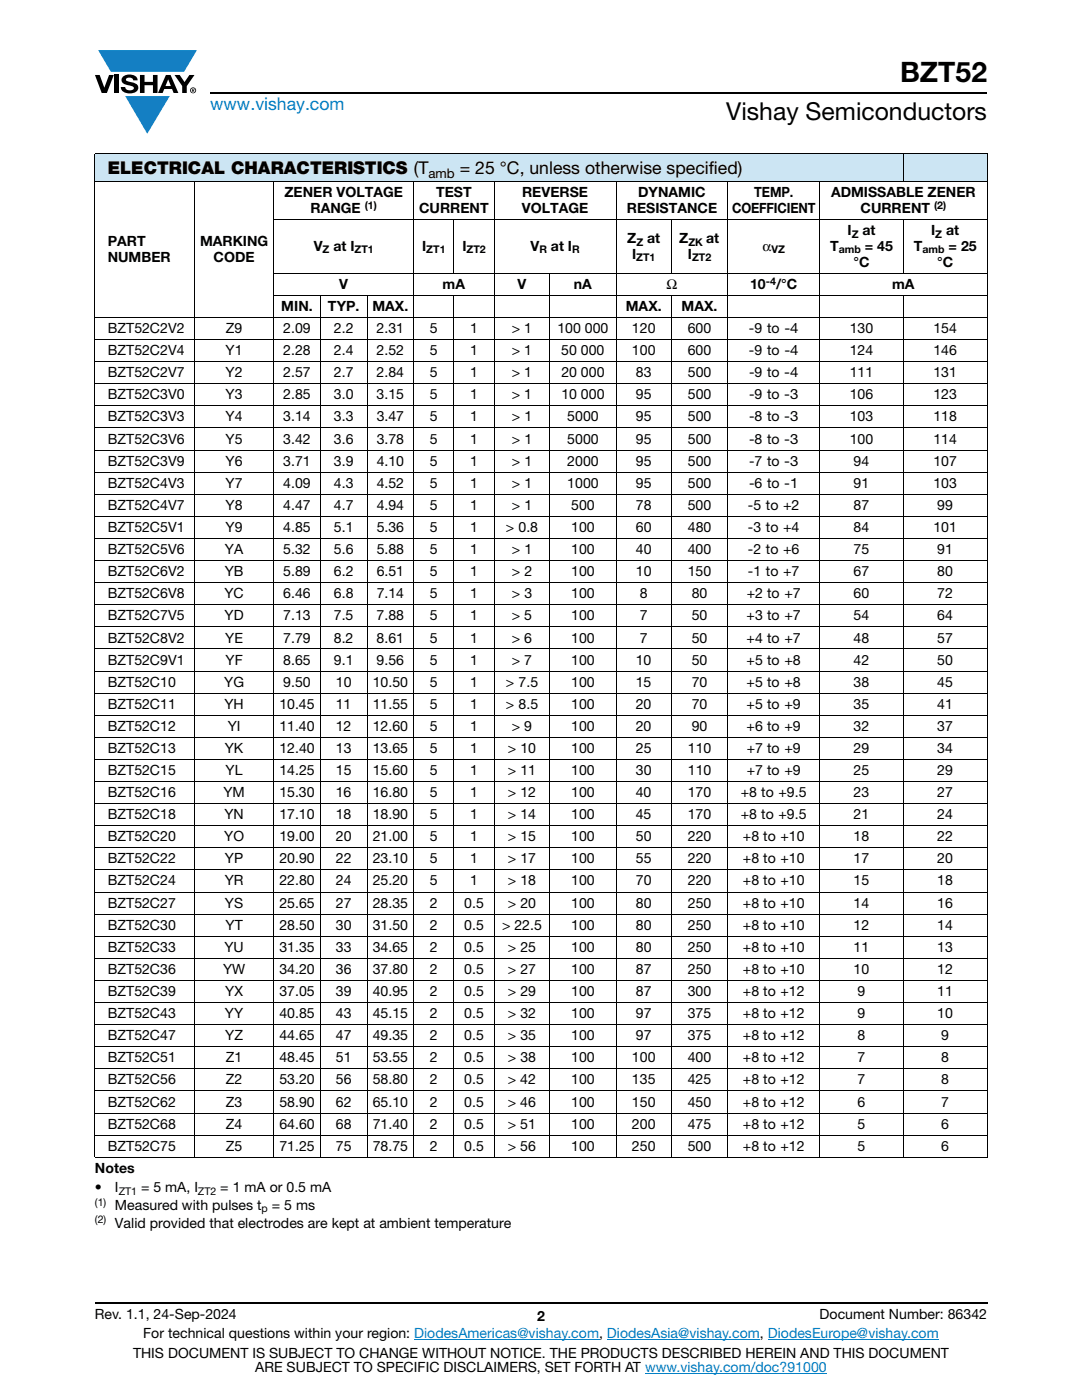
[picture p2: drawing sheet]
<svg xmlns="http://www.w3.org/2000/svg" width="216mm" height="279mm" viewBox="0 0 216 279" stroke-linecap="round" stroke-linejoin="round" font-family="sans-serif">
<defs><g id="words">
<text font-size="5.6" x="179.6" y="16.4">BZT52</text>
<text font-size="4.9" x="144.9" y="24">Vishay Semiconductors</text>
<text font-size="3.5" fill="#007ec4" x="42" y="21.9">www.vishay.com</text>
<g font-size="3.5">
<text x="21.5" y="34.8">ELECTRICAL CHARACTERISTICS (T</text>
<text x="91.7" y="34.8">= 25 °C, unless otherwise specified)</text>
</g>
<g font-size="2.8">
<text x="56.7" y="39.3">ZENER VOLTAGE</text>
<text x="87" y="39.3">TEST</text>
<text x="104.2" y="39.3">REVERSE</text>
<text x="127.3" y="39.3">DYNAMIC</text>
<text x="150.5" y="39.3">TEMP.</text>
<text x="165.8" y="39.3">ADMISSABLE ZENER</text>
<text x="62" y="42.5">RANGE</text>
<text x="83.6" y="42.5">CURRENT</text>
<text x="104.1" y="42.5">VOLTAGE</text>
<text x="125.1" y="42.5">RESISTANCE</text>
<text x="146.1" y="42.5">COEFFICIENT</text>
<text x="169.1" y="46.9">I</text>
<text x="171.7" y="42.5">CURRENT</text>
<text x="172.1" y="46.9">at</text>
<text x="185.8" y="46.9">I</text>
<text x="188.8" y="46.9">at</text>
<text x="21.5" y="49.1">PART</text>
<text x="21.5" y="52.3">NUMBER</text>
<text x="39.9" y="49.1">MARKING</text>
<text x="42.6" y="52.3">CODE</text>
<text x="62.6" y="50.1">V</text>
<text x="66.5" y="50.1">at I</text>
<text x="84.2" y="50.1">I</text>
<text x="92.3" y="50.1">I</text>
<text x="105.9" y="50.1">V</text>
<text x="109.9" y="50.1">at I</text>
<text x="125.2" y="48.5">Z</text>
<text x="126.1" y="51.7">I</text>
<text x="129.1" y="48.5">at</text>
<text x="135.5" y="48.5">Z</text>
<text x="137.3" y="51.7">I</text>
<text x="140.9" y="48.5">at</text>
<text x="152.1" y="50.1">α</text>
<text x="165.6" y="50.1">T</text>
<text x="170.3" y="53.3">°C</text>
<text x="172.6" y="50.1">= 45</text>
<text x="182.3" y="50.1">T</text>
<text x="187" y="53.3">°C</text>
<text x="189.3" y="50.1">= 25</text>
<text x="67.7" y="57.7">V</text>
<text x="88.3" y="57.7">mA</text>
<text x="103.3" y="57.7">V</text>
<text x="114.5" y="57.7">nA</text>
<text x="133" y="57.7">Ω</text>
<text x="149.7" y="57.7">10</text>
<text x="154.9" y="57.7">/°C</text>
<text x="178" y="57.7">mA</text>
<text x="56.1" y="62.1">MIN.</text>
<text x="65.4" y="62.1">TYP.</text>
<text x="74.3" y="62.1">MAX.</text>
<text x="124.9" y="62.1">MAX.</text>
<text x="136" y="62.1">MAX.</text>
<text x="21.5" y="70.9">BZT52C2V4</text>
<text x="21.5" y="66.5">BZT52C2V2</text>
<text x="45" y="70.9">Y1</text>
<text x="45.1" y="66.5">Z9</text>
<text x="56.5" y="70.9">2.28</text>
<text x="56.5" y="66.5">2.09</text>
<text x="66.6" y="70.9">2.4</text>
<text x="66.6" y="66.5">2.2</text>
<text x="75.2" y="70.9">2.52</text>
<text x="75.2" y="66.5">2.31</text>
<text x="85.8" y="70.9">5</text>
<text x="85.8" y="66.5">5</text>
<text x="93.8" y="70.9">1</text>
<text x="93.8" y="66.5">1</text>
<text x="102.1" y="70.9">&gt; 1</text>
<text x="102.1" y="66.5">&gt; 1</text>
<text x="111.2" y="66.5">100 000</text>
<text x="112" y="70.9">50 000</text>
<text x="126.1" y="70.9">100</text>
<text x="126.1" y="66.5">120</text>
<text x="137.2" y="70.9">600</text>
<text x="137.2" y="66.5">600</text>
<text x="149.5" y="70.9">-9 to -4</text>
<text x="149.5" y="66.5">-9 to -4</text>
<text x="169.5" y="66.5">130</text>
<text x="169.5" y="70.9">124</text>
<text x="186.2" y="66.5">154</text>
<text x="186.2" y="70.9">146</text>
<text x="21.5" y="75.3">BZT52C2V7</text>
<text x="45" y="75.3">Y2</text>
<text x="56.5" y="75.3">2.57</text>
<text x="66.6" y="75.3">2.7</text>
<text x="75.2" y="75.3">2.84</text>
<text x="85.8" y="75.3">5</text>
<text x="93.8" y="75.3">1</text>
<text x="102.1" y="75.3">&gt; 1</text>
<text x="112" y="75.3">20 000</text>
<text x="126.9" y="75.3">83</text>
<text x="137.2" y="75.3">500</text>
<text x="149.5" y="75.3">-9 to -4</text>
<text x="169.5" y="75.3">111</text>
<text x="186.2" y="75.3">131</text>
<text x="21.5" y="79.7">BZT52C3V0</text>
<text x="45" y="79.7">Y3</text>
<text x="56.5" y="79.7">2.85</text>
<text x="66.6" y="79.7">3.0</text>
<text x="75.2" y="79.7">3.15</text>
<text x="85.8" y="79.7">5</text>
<text x="93.8" y="79.7">1</text>
<text x="102.1" y="79.7">&gt; 1</text>
<text x="112" y="79.7">10 000</text>
<text x="126.9" y="79.7">95</text>
<text x="137.2" y="79.7">500</text>
<text x="149.5" y="79.7">-9 to -3</text>
<text x="169.5" y="79.7">106</text>
<text x="186.2" y="79.7">123</text>
<text x="21.5" y="84.1">BZT52C3V3</text>
<text x="21.5" y="88.5">BZT52C3V6</text>
<text x="45" y="84.1">Y4</text>
<text x="45" y="88.5">Y5</text>
<text x="56.5" y="84.1">3.14</text>
<text x="56.5" y="88.5">3.42</text>
<text x="66.6" y="84.1">3.3</text>
<text x="66.6" y="88.5">3.6</text>
<text x="75.2" y="84.1">3.47</text>
<text x="75.2" y="88.5">3.78</text>
<text x="85.8" y="84.1">5</text>
<text x="85.8" y="88.5">5</text>
<text x="93.8" y="84.1">1</text>
<text x="93.8" y="88.5">1</text>
<text x="102.1" y="84.1">&gt; 1</text>
<text x="102.1" y="88.5">&gt; 1</text>
<text x="113.2" y="84.1">5000</text>
<text x="113.2" y="88.5">5000</text>
<text x="126.9" y="84.1">95</text>
<text x="126.9" y="88.5">95</text>
<text x="137.2" y="84.1">500</text>
<text x="137.2" y="88.5">500</text>
<text x="149.5" y="84.1">-8 to -3</text>
<text x="149.5" y="88.5">-8 to -3</text>
<text x="169.5" y="84.1">103</text>
<text x="169.5" y="88.5">100</text>
<text x="186.2" y="84.1">118</text>
<text x="186.2" y="88.5">114</text>
<text x="21.5" y="92.9">BZT52C3V9</text>
<text x="45" y="92.9">Y6</text>
<text x="56.5" y="92.9">3.71</text>
<text x="66.6" y="92.9">3.9</text>
<text x="75.2" y="92.9">4.10</text>
<text x="85.8" y="92.9">5</text>
<text x="93.8" y="92.9">1</text>
<text x="102.1" y="92.9">&gt; 1</text>
<text x="113.2" y="92.9">2000</text>
<text x="126.9" y="92.9">95</text>
<text x="137.2" y="92.9">500</text>
<text x="149.5" y="92.9">-7 to -3</text>
<text x="170.3" y="92.9">94</text>
<text x="186.2" y="92.9">107</text>
<text x="21.5" y="97.3">BZT52C4V3</text>
<text x="21.5" y="101.8">BZT52C4V7</text>
<text x="45" y="101.8">Y8</text>
<text x="45" y="97.3">Y7</text>
<text x="56.5" y="101.8">4.47</text>
<text x="56.5" y="97.3">4.09</text>
<text x="66.6" y="101.8">4.7</text>
<text x="66.6" y="97.3">4.3</text>
<text x="75.2" y="101.8">4.94</text>
<text x="75.2" y="97.3">4.52</text>
<text x="85.8" y="101.8">5</text>
<text x="85.8" y="97.3">5</text>
<text x="93.8" y="101.8">1</text>
<text x="93.8" y="97.3">1</text>
<text x="102.1" y="101.8">&gt; 1</text>
<text x="102.1" y="97.3">&gt; 1</text>
<text x="113.2" y="97.3">1000</text>
<text x="114" y="101.8">500</text>
<text x="126.9" y="101.8">78</text>
<text x="126.9" y="97.3">95</text>
<text x="137.2" y="101.8">500</text>
<text x="137.2" y="97.3">500</text>
<text x="149.2" y="101.8">-5 to +2</text>
<text x="149.5" y="97.3">-6 to -1</text>
<text x="170.3" y="97.3">91</text>
<text x="170.3" y="101.8">87</text>
<text x="186.2" y="97.3">103</text>
<text x="187" y="101.8">99</text>
<text x="21.5" y="106.2">BZT52C5V1</text>
<text x="45" y="106.2">Y9</text>
<text x="56.5" y="106.2">4.85</text>
<text x="66.6" y="106.2">5.1</text>
<text x="75.2" y="106.2">5.36</text>
<text x="85.8" y="106.2">5</text>
<text x="93.8" y="106.2">1</text>
<text x="100.9" y="106.2">&gt; 0.8</text>
<text x="114" y="106.2">100</text>
<text x="126.9" y="106.2">60</text>
<text x="137.2" y="106.2">480</text>
<text x="149.2" y="106.2">-3 to +4</text>
<text x="170.3" y="106.2">84</text>
<text x="186.2" y="106.2">101</text>
<text x="21.5" y="110.6">BZT52C5V6</text>
<text x="44.9" y="110.6">YA</text>
<text x="56.5" y="110.6">5.32</text>
<text x="66.6" y="110.6">5.6</text>
<text x="75.2" y="110.6">5.88</text>
<text x="85.8" y="110.6">5</text>
<text x="93.8" y="110.6">1</text>
<text x="102.1" y="110.6">&gt; 1</text>
<text x="114" y="110.6">100</text>
<text x="126.9" y="110.6">40</text>
<text x="137.2" y="110.6">400</text>
<text x="149.2" y="110.6">-2 to +6</text>
<text x="170.3" y="110.6">75</text>
<text x="187" y="110.6">91</text>
<text x="21.5" y="115">BZT52C6V2</text>
<text x="21.5" y="119.4">BZT52C6V8</text>
<text x="44.8" y="119.4">YC</text>
<text x="44.8" y="115">YB</text>
<text x="56.5" y="115">5.89</text>
<text x="56.5" y="119.4">6.46</text>
<text x="66.6" y="115">6.2</text>
<text x="66.6" y="119.4">6.8</text>
<text x="75.2" y="115">6.51</text>
<text x="75.2" y="119.4">7.14</text>
<text x="85.8" y="115">5</text>
<text x="85.8" y="119.4">5</text>
<text x="93.8" y="115">1</text>
<text x="93.8" y="119.4">1</text>
<text x="102.1" y="115">&gt; 2</text>
<text x="102.1" y="119.4">&gt; 3</text>
<text x="114" y="115">100</text>
<text x="114" y="119.4">100</text>
<text x="126.9" y="115">10</text>
<text x="127.7" y="119.4">8</text>
<text x="137.2" y="115">150</text>
<text x="138" y="119.4">80</text>
<text x="149" y="119.4">+2 to +7</text>
<text x="149.2" y="115">-1 to +7</text>
<text x="170.3" y="115">67</text>
<text x="170.3" y="119.4">60</text>
<text x="187" y="115">80</text>
<text x="187" y="119.4">72</text>
<text x="21.5" y="123.8">BZT52C7V5</text>
<text x="44.8" y="123.8">YD</text>
<text x="56.5" y="123.8">7.13</text>
<text x="66.6" y="123.8">7.5</text>
<text x="75.2" y="123.8">7.88</text>
<text x="85.8" y="123.8">5</text>
<text x="93.8" y="123.8">1</text>
<text x="102.1" y="123.8">&gt; 5</text>
<text x="113.9" y="123.8">100</text>
<text x="127.6" y="123.8">7</text>
<text x="138" y="123.8">50</text>
<text x="149" y="123.8">+3 to +7</text>
<text x="170.3" y="123.8">54</text>
<text x="187" y="123.8">64</text>
<text x="21.5" y="128.2">BZT52C8V2</text>
<text x="44.9" y="128.2">YE</text>
<text x="56.5" y="128.2">7.79</text>
<text x="66.6" y="128.2">8.2</text>
<text x="75.2" y="128.2">8.61</text>
<text x="85.8" y="128.2">5</text>
<text x="93.8" y="128.2">1</text>
<text x="102.1" y="128.2">&gt; 6</text>
<text x="113.9" y="128.2">100</text>
<text x="127.6" y="128.2">7</text>
<text x="138" y="128.2">50</text>
<text x="149" y="128.2">+4 to +7</text>
<text x="170.3" y="128.2">48</text>
<text x="187" y="128.2">57</text>
<text x="21.5" y="132.6">BZT52C9V1</text>
<text x="21.5" y="137">BZT52C10</text>
<text x="44.7" y="137">YG</text>
<text x="45" y="132.6">YF</text>
<text x="56.5" y="132.6">8.65</text>
<text x="56.5" y="137">9.50</text>
<text x="66.6" y="132.6">9.1</text>
<text x="67" y="137">10</text>
<text x="74.4" y="137">10.50</text>
<text x="75.2" y="132.6">9.56</text>
<text x="85.8" y="132.6">5</text>
<text x="85.8" y="137">5</text>
<text x="93.8" y="132.6">1</text>
<text x="93.8" y="137">1</text>
<text x="100.9" y="137">&gt; 7.5</text>
<text x="102.1" y="132.6">&gt; 7</text>
<text x="114" y="132.6">100</text>
<text x="114" y="137">100</text>
<text x="126.9" y="132.6">10</text>
<text x="126.9" y="137">15</text>
<text x="138" y="132.6">50</text>
<text x="138" y="137">70</text>
<text x="149" y="132.6">+5 to +8</text>
<text x="149" y="137">+5 to +8</text>
<text x="170.3" y="132.6">42</text>
<text x="170.3" y="137">38</text>
<text x="187" y="132.6">50</text>
<text x="187" y="137">45</text>
<text x="21.5" y="141.5">BZT52C11</text>
<text x="44.8" y="141.5">YH</text>
<text x="55.7" y="141.5">10.45</text>
<text x="67" y="141.5">11</text>
<text x="74.4" y="141.5">11.55</text>
<text x="85.8" y="141.5">5</text>
<text x="93.8" y="141.5">1</text>
<text x="100.9" y="141.5">&gt; 8.5</text>
<text x="114" y="141.5">100</text>
<text x="126.9" y="141.5">20</text>
<text x="138" y="141.5">70</text>
<text x="149" y="141.5">+5 to +9</text>
<text x="170.3" y="141.5">35</text>
<text x="187" y="141.5">41</text>
<text x="21.5" y="145.9">BZT52C12</text>
<text x="45.4" y="145.9">YI</text>
<text x="55.7" y="145.9">11.40</text>
<text x="67" y="145.9">12</text>
<text x="74.4" y="145.9">12.60</text>
<text x="85.8" y="145.9">5</text>
<text x="93.8" y="145.9">1</text>
<text x="102.1" y="145.9">&gt; 9</text>
<text x="114" y="145.9">100</text>
<text x="126.9" y="145.9">20</text>
<text x="138" y="145.9">90</text>
<text x="149" y="145.9">+6 to +9</text>
<text x="170.3" y="145.9">32</text>
<text x="187" y="145.9">37</text>
<text x="21.5" y="150.3">BZT52C13</text>
<text x="21.5" y="154.7">BZT52C15</text>
<text x="44.9" y="150.3">YK</text>
<text x="45" y="154.7">YL</text>
<text x="55.7" y="154.7">14.25</text>
<text x="55.8" y="150.3">12.40</text>
<text x="67" y="154.7">15</text>
<text x="67" y="150.3">13</text>
<text x="74.4" y="154.7">15.60</text>
<text x="74.4" y="150.3">13.65</text>
<text x="85.8" y="154.7">5</text>
<text x="85.8" y="150.3">5</text>
<text x="93.8" y="154.7">1</text>
<text x="93.8" y="150.3">1</text>
<text x="101.3" y="154.7">&gt; 11</text>
<text x="101.3" y="150.3">&gt; 10</text>
<text x="114" y="154.7">100</text>
<text x="114" y="150.3">100</text>
<text x="126.9" y="154.7">30</text>
<text x="126.9" y="150.3">25</text>
<text x="137.2" y="154.7">110</text>
<text x="137.2" y="150.3">110</text>
<text x="149" y="154.7">+7 to +9</text>
<text x="149" y="150.3">+7 to +9</text>
<text x="170.3" y="150.3">29</text>
<text x="170.3" y="154.7">25</text>
<text x="187" y="150.3">34</text>
<text x="187" y="154.7">29</text>
<text x="21.5" y="159.1">BZT52C16</text>
<text x="44.6" y="159.1">YM</text>
<text x="55.7" y="159.1">15.30</text>
<text x="67" y="159.1">16</text>
<text x="74.4" y="159.1">16.80</text>
<text x="85.8" y="159.1">5</text>
<text x="93.8" y="159.1">1</text>
<text x="101.3" y="159.1">&gt; 12</text>
<text x="114" y="159.1">100</text>
<text x="126.9" y="159.1">40</text>
<text x="137.2" y="159.1">170</text>
<text x="147.8" y="159.1">+8 to +9.5</text>
<text x="170.3" y="159.1">23</text>
<text x="187" y="159.1">27</text>
<text x="21.5" y="163.5">BZT52C18</text>
<text x="21.5" y="167.9">BZT52C20</text>
<text x="44.7" y="167.9">YO</text>
<text x="44.8" y="163.5">YN</text>
<text x="55.7" y="163.5">17.10</text>
<text x="55.8" y="167.9">19.00</text>
<text x="67" y="163.5">18</text>
<text x="67" y="167.9">20</text>
<text x="74.4" y="163.5">18.90</text>
<text x="74.4" y="167.9">21.00</text>
<text x="85.8" y="163.5">5</text>
<text x="85.8" y="167.9">5</text>
<text x="93.8" y="163.5">1</text>
<text x="93.8" y="167.9">1</text>
<text x="101.3" y="163.5">&gt; 14</text>
<text x="101.3" y="167.9">&gt; 15</text>
<text x="114" y="163.5">100</text>
<text x="114" y="167.9">100</text>
<text x="126.9" y="163.5">45</text>
<text x="126.9" y="167.9">50</text>
<text x="137.2" y="163.5">170</text>
<text x="137.2" y="167.9">220</text>
<text x="147.8" y="163.5">+8 to +9.5</text>
<text x="148.2" y="167.9">+8 to +10</text>
<text x="170.3" y="167.9">18</text>
<text x="170.3" y="163.5">21</text>
<text x="187" y="167.9">22</text>
<text x="187" y="163.5">24</text>
<text x="21.5" y="172.3">BZT52C22</text>
<text x="44.9" y="172.3">YP</text>
<text x="55.7" y="172.3">20.90</text>
<text x="67" y="172.3">22</text>
<text x="74.4" y="172.3">23.10</text>
<text x="85.8" y="172.3">5</text>
<text x="93.8" y="172.3">1</text>
<text x="101.3" y="172.3">&gt; 17</text>
<text x="114" y="172.3">100</text>
<text x="126.9" y="172.3">55</text>
<text x="137.2" y="172.3">220</text>
<text x="148.2" y="172.3">+8 to +10</text>
<text x="170.3" y="172.3">17</text>
<text x="187" y="172.3">20</text>
<text x="21.5" y="176.7">BZT52C24</text>
<text x="44.8" y="176.7">YR</text>
<text x="55.8" y="176.7">22.80</text>
<text x="67" y="176.7">24</text>
<text x="74.4" y="176.7">25.20</text>
<text x="85.8" y="176.7">5</text>
<text x="93.8" y="176.7">1</text>
<text x="101.3" y="176.7">&gt; 18</text>
<text x="114" y="176.7">100</text>
<text x="126.9" y="176.7">70</text>
<text x="137.2" y="176.7">220</text>
<text x="148.2" y="176.7">+8 to +10</text>
<text x="170.3" y="176.7">15</text>
<text x="187" y="176.7">18</text>
<text x="21.5" y="181.1">BZT52C27</text>
<text x="21.5" y="185.5">BZT52C30</text>
<text x="44.9" y="181.1">YS</text>
<text x="45" y="185.5">YT</text>
<text x="55.7" y="185.5">28.50</text>
<text x="55.7" y="181.1">25.65</text>
<text x="67" y="185.5">30</text>
<text x="67" y="181.1">27</text>
<text x="74.4" y="185.5">31.50</text>
<text x="74.4" y="181.1">28.35</text>
<text x="85.8" y="185.5">2</text>
<text x="85.8" y="181.1">2</text>
<text x="92.6" y="185.5">0.5</text>
<text x="92.6" y="181.1">0.5</text>
<text x="100.2" y="185.5">&gt; 22.5</text>
<text x="101.3" y="181.1">&gt; 20</text>
<text x="114" y="185.5">100</text>
<text x="114" y="181.1">100</text>
<text x="126.9" y="185.5">80</text>
<text x="126.9" y="181.1">80</text>
<text x="137.2" y="185.5">250</text>
<text x="137.2" y="181.1">250</text>
<text x="148.2" y="185.5">+8 to +10</text>
<text x="148.2" y="181.1">+8 to +10</text>
<text x="170.3" y="185.5">12</text>
<text x="170.3" y="181.1">14</text>
<text x="187" y="185.5">14</text>
<text x="187" y="181.1">16</text>
<text x="21.5" y="189.9">BZT52C33</text>
<text x="44.8" y="189.9">YU</text>
<text x="55.7" y="189.9">31.35</text>
<text x="67" y="189.9">33</text>
<text x="74.4" y="189.9">34.65</text>
<text x="85.8" y="189.9">2</text>
<text x="92.6" y="189.9">0.5</text>
<text x="101.3" y="189.9">&gt; 25</text>
<text x="114" y="189.9">100</text>
<text x="126.9" y="189.9">80</text>
<text x="137.2" y="189.9">250</text>
<text x="148.2" y="189.9">+8 to +10</text>
<text x="170.3" y="189.9">11</text>
<text x="187" y="189.9">13</text>
<text x="21.5" y="194.4">BZT52C36</text>
<text x="44.5" y="194.4">YW</text>
<text x="55.8" y="194.4">34.20</text>
<text x="67" y="194.4">36</text>
<text x="74.4" y="194.4">37.80</text>
<text x="85.8" y="194.4">2</text>
<text x="92.6" y="194.4">0.5</text>
<text x="101.3" y="194.4">&gt; 27</text>
<text x="114" y="194.4">100</text>
<text x="126.9" y="194.4">87</text>
<text x="137.2" y="194.4">250</text>
<text x="148.2" y="194.4">+8 to +10</text>
<text x="170.3" y="194.4">10</text>
<text x="187" y="194.4">12</text>
<text x="21.5" y="198.8">BZT52C39</text>
<text x="21.5" y="203.2">BZT52C43</text>
<text x="44.9" y="203.2">YY</text>
<text x="44.9" y="198.8">YX</text>
<text x="55.7" y="203.2">40.85</text>
<text x="55.7" y="198.8">37.05</text>
<text x="67" y="203.2">43</text>
<text x="67" y="198.8">39</text>
<text x="74.4" y="203.2">45.15</text>
<text x="74.4" y="198.8">40.95</text>
<text x="85.8" y="203.2">2</text>
<text x="85.8" y="198.8">2</text>
<text x="92.6" y="203.2">0.5</text>
<text x="92.6" y="198.8">0.5</text>
<text x="101.3" y="203.2">&gt; 32</text>
<text x="101.3" y="198.8">&gt; 29</text>
<text x="114" y="203.2">100</text>
<text x="114" y="198.8">100</text>
<text x="126.9" y="203.2">97</text>
<text x="126.9" y="198.8">87</text>
<text x="137.2" y="203.2">375</text>
<text x="137.2" y="198.8">300</text>
<text x="148.2" y="203.2">+8 to +12</text>
<text x="148.2" y="198.8">+8 to +12</text>
<text x="171.1" y="198.8">9</text>
<text x="171.1" y="203.2">9</text>
<text x="187" y="198.8">11</text>
<text x="187" y="203.2">10</text>
<text x="21.5" y="207.6">BZT52C47</text>
<text x="44.9" y="207.6">YZ</text>
<text x="55.7" y="207.6">44.65</text>
<text x="67" y="207.6">47</text>
<text x="74.4" y="207.6">49.35</text>
<text x="85.8" y="207.6">2</text>
<text x="92.6" y="207.6">0.5</text>
<text x="101.3" y="207.6">&gt; 35</text>
<text x="114" y="207.6">100</text>
<text x="126.9" y="207.6">97</text>
<text x="137.2" y="207.6">375</text>
<text x="148.2" y="207.6">+8 to +12</text>
<text x="171.1" y="207.6">8</text>
<text x="187.8" y="207.6">9</text>
<text x="21.5" y="212">BZT52C51</text>
<text x="45.1" y="212">Z1</text>
<text x="55.8" y="212">48.45</text>
<text x="67" y="212">51</text>
<text x="74.4" y="212">53.55</text>
<text x="85.8" y="212">2</text>
<text x="92.6" y="212">0.5</text>
<text x="101.3" y="212">&gt; 38</text>
<text x="114" y="212">100</text>
<text x="126.1" y="212">100</text>
<text x="137.2" y="212">400</text>
<text x="148.3" y="212">+8 to +12</text>
<text x="171.1" y="212">7</text>
<text x="187.8" y="212">8</text>
<text x="21.5" y="216.4">BZT52C56</text>
<text x="21.5" y="220.8">BZT52C62</text>
<text x="45.1" y="216.4">Z2</text>
<text x="45.1" y="220.8">Z3</text>
<text x="55.8" y="216.4">53.20</text>
<text x="55.8" y="220.8">58.90</text>
<text x="67" y="216.4">56</text>
<text x="67" y="220.8">62</text>
<text x="74.4" y="216.4">58.80</text>
<text x="74.4" y="220.8">65.10</text>
<text x="85.8" y="216.4">2</text>
<text x="85.8" y="220.8">2</text>
<text x="92.6" y="216.4">0.5</text>
<text x="92.6" y="220.8">0.5</text>
<text x="101.3" y="216.4">&gt; 42</text>
<text x="101.3" y="220.8">&gt; 46</text>
<text x="114" y="216.4">100</text>
<text x="114" y="220.8">100</text>
<text x="126.1" y="216.4">135</text>
<text x="126.1" y="220.8">150</text>
<text x="137.2" y="216.4">425</text>
<text x="137.2" y="220.8">450</text>
<text x="148.3" y="216.4">+8 to +12</text>
<text x="148.3" y="220.8">+8 to +12</text>
<text x="171.1" y="216.4">7</text>
<text x="171.1" y="220.8">6</text>
<text x="187.8" y="216.4">8</text>
<text x="187.8" y="220.8">7</text>
<text x="21.5" y="225.2">BZT52C68</text>
<text x="45.1" y="225.2">Z4</text>
<text x="55.8" y="225.2">64.60</text>
<text x="67" y="225.2">68</text>
<text x="74.4" y="225.2">71.40</text>
<text x="85.8" y="225.2">2</text>
<text x="92.6" y="225.2">0.5</text>
<text x="101.3" y="225.2">&gt; 51</text>
<text x="114" y="225.2">100</text>
<text x="126.1" y="225.2">200</text>
<text x="137.2" y="225.2">475</text>
<text x="148.3" y="225.2">+8 to +12</text>
<text x="171.1" y="225.2">5</text>
<text x="187.8" y="225.2">6</text>
<text x="21.5" y="229.7">BZT52C75</text>
<text x="45.1" y="229.7">Z5</text>
<text x="55.8" y="229.7">71.25</text>
<text x="67" y="229.7">75</text>
<text x="74.4" y="229.7">78.75</text>
<text x="85.8" y="229.7">2</text>
<text x="92.6" y="229.7">0.5</text>
<text x="101.3" y="229.7">&gt; 56</text>
<text x="114" y="229.7">100</text>
<text x="126.1" y="229.7">250</text>
<text x="137.2" y="229.7">500</text>
<text x="148.3" y="229.7">+8 to +12</text>
<text x="171.1" y="229.7">5</text>
<text x="187.8" y="229.7">6</text>
<text x="18.9" y="234.1">Notes</text>
<text x="18.9" y="237.9">•</text>
<text x="22.9" y="237.9">I</text>
<text x="28.2" y="237.9">= 5 mA, I</text>
<text x="44" y="237.9">= 1 mA or 0.5 mA</text>
<text x="22.9" y="241.5">Measured with pulses t</text>
<text x="22.9" y="245">Valid provided that electrodes are kept at ambient temperature</text>
<text x="54.3" y="241.5">= 5 ms</text>
<text x="18.9" y="263.3">Rev. 1.1, 24-Sep-2024</text>
<text x="107.2" y="263.6">2</text>
<text x="163.6" y="263.3">Document Number: 86342</text>
<text x="28.6" y="267.1">For technical questions within your region: DiodesAmericas@vishay.com, DiodesAsia@vishay.com, DiodesEurope@vishay.com</text>
<text x="26.5" y="271">THIS DOCUMENT IS SUBJECT TO CHANGE WITHOUT NOTICE. THE PRODUCTS DESCRIBED HEREIN AND THIS DOCUMENT</text>
<text x="50.9" y="273.8">ARE SUBJECT TO SPECIFIC DISCLAIMERS, SET FORTH AT www.vishay.com/doc?91000</text>
</g>
<text font-size="2.6" x="85.5" y="35.5">amb</text>
<g font-size="2.1">
<text x="72.8" y="41.7">(1)</text>
<text x="186.4" y="41.7">(2)</text>
<text x="169.9" y="47.4">Z</text>
<text x="186.6" y="47.4">Z</text>
<text x="64.4" y="50.6">Z</text>
<text x="70.7" y="50.6">ZT1</text>
<text x="85.1" y="50.6">ZT1</text>
<text x="93.1" y="50.6">ZT2</text>
<text x="107.6" y="50.6">R</text>
<text x="114.2" y="50.6">R</text>
<text x="126.9" y="52.2">ZT1</text>
<text x="127" y="49">Z</text>
<text x="137.4" y="49">ZK</text>
<text x="138.1" y="52.2">ZT2</text>
<text x="153.9" y="50.6">VZ</text>
<text x="167.4" y="50.6">amb</text>
<text x="184.1" y="50.6">amb</text>
<text x="152.8" y="56.8">-4</text>
<text x="23.7" y="238.4">ZT1</text>
<text x="39.5" y="238.4">ZT2</text>
<text x="18.9" y="240.6">(1)</text>
<text x="18.9" y="244.2">(2)</text>
<text x="52.2" y="242">p</text>
</g>
</g></defs>
<g fill="#147fc3">
<path d="M19.6 10h19.7l-2.6 4.3h-1.1h-13.5z"/>
<path d="M25 19.2h8.9l-4.5 7.5z"/>
</g>
<g fill="#000">
<path d="M18.9 15h1l.9 2.5 1-2.5h.9l-1.4 3.6h-1zM22.9 15h.9v3.6h-.9zM24.6 15.3a2.1 2.1 0 0 1 2.8 .3l.1 .4h-.9a.79 .79 0 0 0-.7-.5 .79 .79 0 0 0-.8 .4l.3 .3 1 .2a1.08 1.08 0 0 1 1.2 1 1.08 1.08 0 0 1-1.1 1.2 1.73 1.73 0 0 1-2.4-1.2h.9a.96 .96 0 0 0 .8 .6 .96 .96 0 0 0 .9-.4 1.31 1.31 0 0 0-1.2-.6 1.03 1.03 0 0 1-1.1-.6 1.03 1.03 0 0 1 .2-1.1zM27.9 15h.9v1.3h1.7v-1.3h.9v3.6h-.9v-1.6h-1.7v1.6h-.9zM34.8 15h1.1l.9 1.4 1-1.4h1l-1.5 2.2v1.4h-.9v-1.4z"/>
<path d="M33.6 15.9l.5 1.3h-1.1zM33.1 15l-1.6 3.6h1l.3-.8h1.5l.3 .8h1l-1.6-3.6z"/>
<path d="M38.4 17.8h.2v.2h-.2zM38.3 17.7v.7h.1v-.3l.4 .3-.2-.3 .2-.2-.1-.2z"/>
<path d="M38.1 18a.46 .46 0 0 1 .9 0 .46 .46 0 0 1-.9 0zM37.9 18a.6 .6 0 0 0 1.2 0 .6 .6 0 0 0-1.2 0z"/>
</g>
<path d="M42 18.6h155M18.9 260h178.1" fill="none" stroke="#000" stroke-width=".36"/>
<path d="M82.6 267.3h36.9M121.1 267.3h30.5M128.7 274h36.3M153.2 267.3h34.1" fill="none" stroke="#007ec4" stroke-width=".2"/>
<g fill="#cce5f3">
<path d="M18.9 30.7h161.4v5.5h-161.4z"/>
<path d="M180.3 30.7h16.7v5.5h-16.7z"/>
</g>
<g fill="#fff">
<path d="M18.9 36.2h19.9v27.2h-19.9z"/>
<path d="M38.8 36.2h15.8v27.2h-15.8z"/>
<path d="M54.6 36.2h27.9v7.6h-27.9z"/>
<path d="M82.5 36.2h16.1v7.6h-16.1z"/>
<path d="M98.6 36.2h24.3v7.6h-24.3z"/>
<path d="M122.9 36.2h22.3v7.6h-22.3z"/>
<path d="M145.2 36.2h18.4v7.6h-18.4z"/>
<path d="M163.6 36.2h33.4v7.6h-33.4z"/>
<path d="M54.6 43.8h27.9v10.7h-27.9z"/>
<path d="M82.5 43.8h8.1v10.7h-8.1z"/>
<path d="M90.6 43.8h8v10.7h-8z"/>
<path d="M98.6 43.8h24.3v10.7h-24.3z"/>
<path d="M122.9 43.8h11.1v10.7h-11.1z"/>
<path d="M134 43.8h11.2v10.7h-11.2z"/>
<path d="M145.2 43.8h18.4v10.7h-18.4z"/>
<path d="M163.6 43.8h16.7v10.7h-16.7z"/>
<path d="M180.3 43.8h16.7v10.7h-16.7z"/>
<path d="M54.6 54.5h27.9v4.4h-27.9z"/>
<path d="M82.5 54.5h16.1v4.4h-16.1z"/>
<path d="M98.6 54.5h11.1v4.4h-11.1z"/>
<path d="M109.7 54.5h13.2v4.4h-13.2z"/>
<path d="M122.9 54.5h22.3v4.4h-22.3z"/>
<path d="M145.2 54.5h18.4v4.4h-18.4z"/>
<path d="M163.6 54.5h33.4v4.4h-33.4z"/>
<path d="M54.6 58.9h9.3v4.5h-9.3z"/>
<path d="M63.9 58.9h9.3v4.5h-9.3z"/>
<path d="M73.2 58.9h9.3v4.5h-9.3z"/>
<path d="M82.5 58.9h51.5v4.5h-51.5z"/>
<path d="M134 58.9h11.2v4.5h-11.2z"/>
<path d="M145.2 58.9h51.8v4.5h-51.8z"/>
</g>
<g fill="none" stroke="#000" stroke-width=".2">
<path d="M18.9 30.7h178.1M18.9 36.2h178.1M18.9 30.8v200M38.8 36.1v194.9M54.6 36.1v194.9M82.5 36.1v194.9M98.6 36.1v194.9M122.9 36.1v194.9M145.2 36.1v194.9M163.6 36.1v194.9M180.3 30.6v5.7M197 30.8v200"/>
<path d="M54.5 43.8h142.5M54.5 54.5h142.5M54.5 58.9h142.5M63.9 58.9v172.1M73.2 58.9v172.1M90.6 43.7v10.9M90.6 58.9v172.1M109.7 54.5v176.5M134 43.7v10.9M134 58.9v172.1M180.3 43.7v10.9M180.3 58.9v172.1"/>
<path d="M18.9 63.4h178.1M18.9 67.8h178.1M18.9 72.2h178.1M18.9 76.6h178.1M18.9 81h178.1M18.9 85.4h178.1M18.9 89.8h178.1M18.9 94.2h178.1M18.9 98.6h178.1M18.9 103.1h178.1M18.9 107.5h178.1M18.9 111.9h178.1"/>
<path d="M18.9 116.3h178.1M18.9 120.7h178.1M18.9 125.1h178.1M18.9 129.5h178.1M18.9 133.9h178.1M18.9 138.3h178.1M18.9 142.7h178.1M18.9 147.2h178.1M18.9 151.6h178.1M18.9 156h178.1M18.9 160.4h178.1M18.9 164.8h178.1"/>
<path d="M18.9 169.2h178.1M18.9 173.6h178.1M18.9 178h178.1M18.9 182.4h178.1M18.9 186.8h178.1M18.9 191.3h178.1M18.9 195.7h178.1M18.9 200.1h178.1M18.9 204.5h178.1M18.9 208.9h178.1M18.9 213.3h178.1M18.9 217.7h178.1"/>
<path d="M18.9 222.1h178.1M18.9 226.5h178.1M18.9 230.9h178.1"/>
</g>
<use href="#words"/>
</svg>
